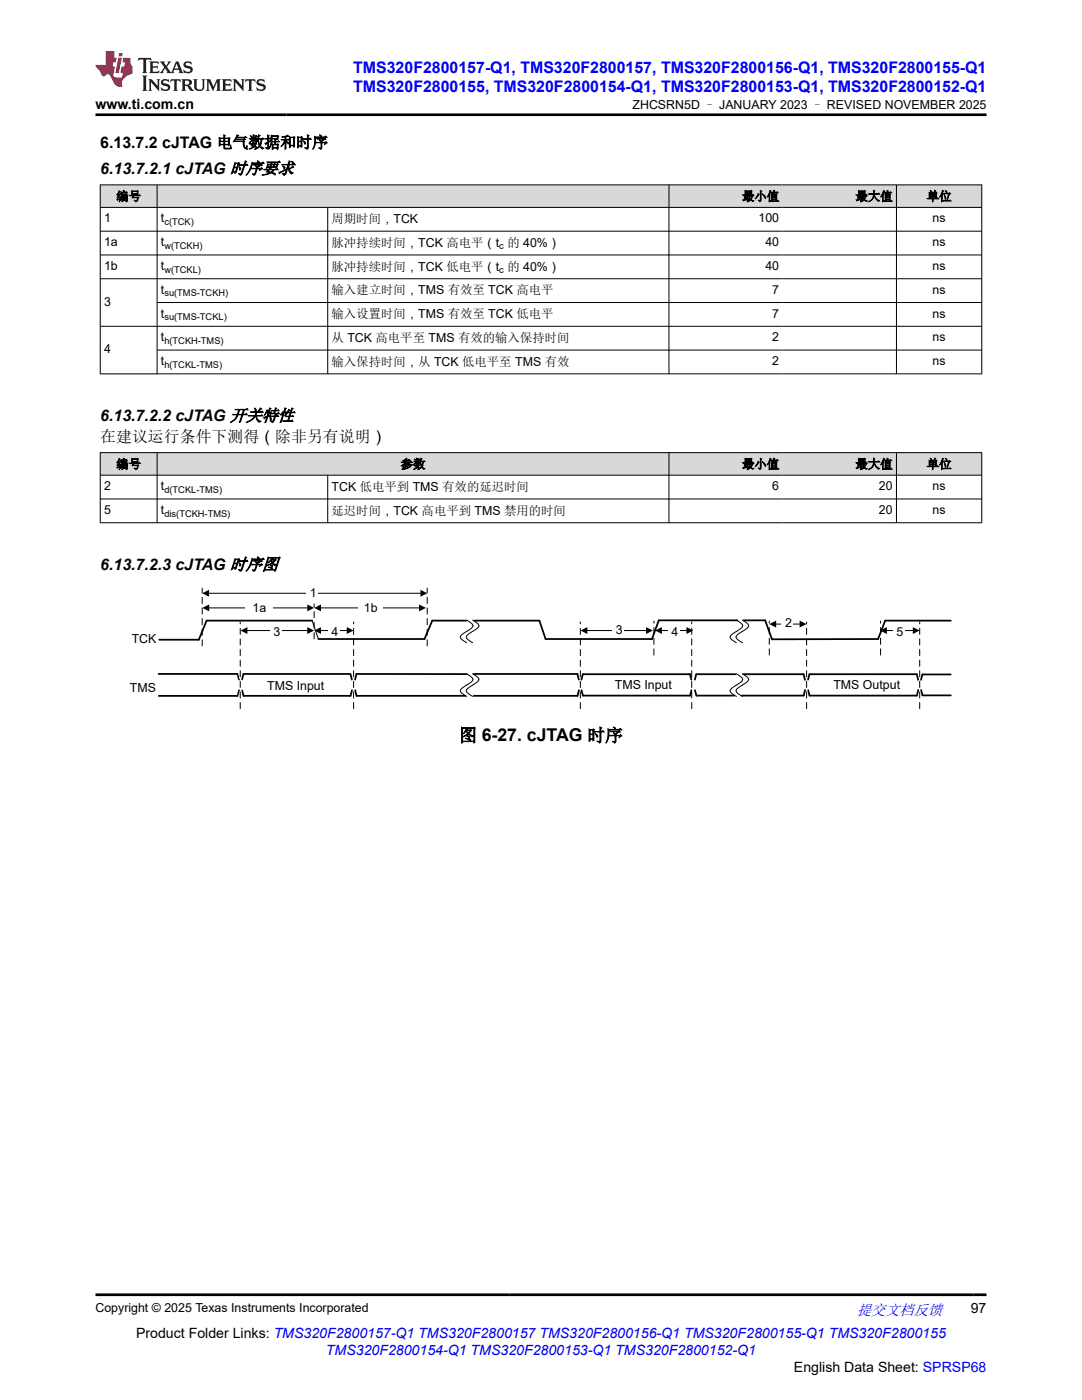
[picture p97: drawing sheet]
<svg xmlns="http://www.w3.org/2000/svg" width="216mm" height="279mm" viewBox="0 0 216 279" stroke-linecap="round" stroke-linejoin="round" font-family="sans-serif">
<defs><g id="words">
<text font-size="3.5" x="91.6" y="148">图 6-27. cJTAG 时序</text>
<g font-size="3.2" fill="#00f">
<text x="70.5" y="14.5">TMS320F2800157-Q1, TMS320F2800157, TMS320F2800156-Q1, TMS320F2800155-Q1</text>
<text x="70.5" y="18.3">TMS320F2800155, TMS320F2800154-Q1, TMS320F2800153-Q1, TMS320F2800152-Q1</text>
</g>
<g font-size="3.2">
<text x="20" y="29.5">6.13.7.2 cJTAG 电气数据和时序</text>
<text x="20" y="34.7">6.13.7.2.1 cJTAG 时序要求</text>
<text x="20" y="84">6.13.7.2.2 cJTAG 开关特性</text>
<text x="20" y="88.1">在建议运行条件下测得（除非另有说明）</text>
<text x="20" y="113.7">6.13.7.2.3 cJTAG 时序图</text>
</g>
<text font-size="3" fill="#00f" x="171" y="262.4">提交文档反馈</text>
<g font-size="2.8">
<text x="19" y="21.7">www.ti.com.cn</text>
<text x="193.7" y="262.1">97</text>
<text x="27.2" y="266.9">Product Folder Links: TMS320F2800157-Q1 TMS320F2800157 TMS320F2800156-Q1 TMS320F2800155-Q1 TMS320F2800155</text>
<text x="158.4" y="273.7">English Data Sheet: SPRSP68</text>
</g>
<text font-size="2.8" fill="#00f" x="65" y="270.3">TMS320F2800154-Q1 TMS320F2800153-Q1 TMS320F2800152-Q1</text>
<g font-size="2.5">
<text x="126.2" y="21.8">ZHCSRN5D – JANUARY 2023 – REVISED NOVEMBER 2025</text>
<text x="23.2" y="40">编号</text>
<text x="148.1" y="40">最小值</text>
<text x="170.7" y="40">最大值</text>
<text x="184.9" y="40">单位</text>
<text x="20.8" y="44.4">1</text>
<text x="32.1" y="44.4">t</text>
<text x="66.2" y="44.5">周期时间，TCK</text>
<text x="151.4" y="44.4">100</text>
<text x="186.1" y="44.4">ns</text>
<text x="20.8" y="49.1">1a</text>
<text x="20.8" y="53.9">1b</text>
<text x="32.1" y="49.1">t</text>
<text x="32.1" y="53.9">t</text>
<text x="66.2" y="49.3">脉冲持续时间，TCK 高电平（t 的 40%）</text>
<text x="152.7" y="49.1">40</text>
<text x="152.7" y="53.9">40</text>
<text x="186.1" y="49.1">ns</text>
<text x="186.1" y="53.9">ns</text>
<text x="32.1" y="58.6">t</text>
<text x="66.2" y="54">脉冲持续时间，TCK 低电平（t 的 40%）</text>
<text x="66.2" y="58.8">输入建立时间，TMS 有效至 TCK 高电平</text>
<text x="154.1" y="58.6">7</text>
<text x="186.1" y="58.6">ns</text>
<text x="20.8" y="61">3</text>
<text x="32.1" y="63.4">t</text>
<text x="66.2" y="63.5">输入设置时间，TMS 有效至 TCK 低电平</text>
<text x="154.1" y="63.4">7</text>
<text x="186.1" y="63.4">ns</text>
<text x="20.8" y="70.5">4</text>
<text x="32.1" y="68.1">t</text>
<text x="66.2" y="68.3">从 TCK 高电平至 TMS 有效的输入保持时间</text>
<text x="154.1" y="68.1">2</text>
<text x="186.1" y="68.1">ns</text>
<text x="32.1" y="72.9">t</text>
<text x="66.2" y="73">输入保持时间，从 TCK 低电平至 TMS 有效</text>
<text x="154.1" y="72.9">2</text>
<text x="186.1" y="72.9">ns</text>
<text x="23.2" y="93.5">编号</text>
<text x="79.9" y="93.5">参数</text>
<text x="148.1" y="93.5">最小值</text>
<text x="170.7" y="93.5">最大值</text>
<text x="184.9" y="93.5">单位</text>
<text x="20.8" y="97.8">2</text>
<text x="32.1" y="97.8">t</text>
<text x="66.2" y="98">TCK 低电平到 TMS 有效的延迟时间</text>
<text x="154.1" y="97.8">6</text>
<text x="175.4" y="97.8">20</text>
<text x="186.1" y="97.8">ns</text>
<text x="20.8" y="102.6">5</text>
<text x="32.1" y="102.6">t</text>
<text x="66.2" y="102.7">延迟时间，TCK 高电平到 TMS 禁用的时间</text>
<text x="175.4" y="102.6">20</text>
<text x="186.1" y="102.6">ns</text>
<text x="61.8" y="119.2">1</text>
<text x="50.4" y="122.1">1a</text>
<text x="72.6" y="122.1">1b</text>
<text x="156.7" y="125.2">2</text>
<text x="26.3" y="128.3">TCK</text>
<text x="54.6" y="126.8">3</text>
<text x="66.2" y="126.9">4</text>
<text x="122.9" y="126.6">3</text>
<text x="134" y="126.9">4</text>
<text x="178.9" y="126.9">5</text>
<text x="53.3" y="137.6">TMS Input</text>
<text x="122.7" y="137.4">TMS Input</text>
<text x="166.3" y="137.4">TMS Output</text>
<text x="25.9" y="138.1">TMS</text>
<text x="19" y="261.8">Copyright © 2025 Texas Instruments Incorporated</text>
</g>
<g font-size="1.9">
<text x="32.8" y="44.9">c(TCK)</text>
<text x="32.8" y="49.6">w(TCKH)</text>
<text x="99.6" y="49.8">c</text>
<text x="32.8" y="54.4">w(TCKL)</text>
<text x="32.8" y="59.1">su(TMS-TCKH)</text>
<text x="99.6" y="54.5">c</text>
<text x="32.8" y="63.9">su(TMS-TCKL)</text>
<text x="32.8" y="68.6">h(TCKH-TMS)</text>
<text x="32.8" y="73.4">h(TCKL-TMS)</text>
<text x="32.8" y="98.3">d(TCKL-TMS)</text>
<text x="32.8" y="103.1">dis(TCKH-TMS)</text>
</g>
</g></defs>
<g fill="#d8d8d8">
<path d="M20 36.9h175.9v4.5h-175.9z" fill-rule="evenodd"/>
<path d="M20.1 37h11.2v4.3h-11.2z" fill-rule="evenodd"/>
<path d="M31.4 37h102v4.3h-102z" fill-rule="evenodd"/>
<path d="M133.5 37h22.7v4.3h-22.7z" fill-rule="evenodd"/>
<path d="M156.2 37h22.6v4.3h-22.6z" fill-rule="evenodd"/>
<path d="M178.9 37h16.9v4.3h-16.9z" fill-rule="evenodd"/>
</g>
<g fill="none" stroke="#000" stroke-width=".2">
<path d="M19.9 36.9h176.1M20 36.8v37.9M31.3 36.8v37.9M133.5 36.8v37.9M178.9 36.8v37.9M195.9 36.8v37.9M19.9 41.4h176.1M19.9 46.1h176.1M19.9 50.9h176.1M19.9 55.6h176.1M65.4 41.4v33.3M19.9 65.1h176.1"/>
<path d="M31.3 60.4h164.7M31.3 69.9h164.7M196 74.6h-176.1"/>
</g>
<g fill="#d8d8d8">
<path d="M20 90.3h175.9v4.5h-175.9z" fill-rule="evenodd"/>
<path d="M20.1 90.4h11.2v4.4h-11.2z" fill-rule="evenodd"/>
<path d="M31.4 90.4h102v4.4h-102z" fill-rule="evenodd"/>
<path d="M133.5 90.4h22.7v4.4h-22.7z" fill-rule="evenodd"/>
<path d="M156.2 90.4h22.6v4.4h-22.6z" fill-rule="evenodd"/>
<path d="M178.9 90.4h16.9v4.4h-16.9z" fill-rule="evenodd"/>
</g>
<path d="M19.9 90.3h176.1M19.9 94.8h176.1M19.9 99.6h176.1M20 90.3v14.1M31.3 90.3v14.1M65.4 94.8v9.6M133.5 90.3v14.1M178.9 90.3v14.1M195.9 90.3v14.1M19.9 104.3h176.1M62.3 123.9l1.2 3.6" fill="none" stroke="#000" stroke-width=".2"/>
<path d="M31.7 138.9h15.7M62.3 123.9h-21.1l-1.5 3.8h-7.9M93 123.9h-6.7l-1.6 3.6h-21.2M107.6 123.9l1.3 3.6M147.2 123.8h-15.7l-1.4 3.7h-21.2M152.7 123.8l1.3 3.8 21.2-.1 1.4-3.6h13.1" fill="none" stroke="#000" stroke-width=".35"/>
<path d="M118.4 134.6h18.8v4.2h-18.8z" fill-rule="evenodd" fill="#fff"/>
<path d="M116.3 138.8h21.4" fill="none" stroke="#000" stroke-width=".35"/>
<path d="M41.6 118.4h42.3M41.6 121.3h19.7M49.2 125.8h12.1M117.1 125.8h11.8M132 125.8h5M154.7 124.5h4.9M176.8 125.8h5.3" fill="none" stroke="#000" stroke-width=".2"/>
<g fill="#000">
<path d="M40.3 118.4l1.4-.7v1.4zM83.9 117.7l1.4 .7-1.4 .7zM40.4 121.3l1.3-.7v1.4zM48 125.8l1.4-.6v1.3zM61.3 125.2l1.4 .6-1.4 .7zM61.3 120.6l1.4 .7-1.4 .7zM115.8 125.8l1.4-.6v1.3zM128.9 125.2l1.4 .6-1.4 .7zM130.7 125.8l1.4-.6v1.3zM137 125.2l1.3 .6-1.3 .7zM153.5 124.5l1.4-.6v1.3zM159.6 123.9l1.3 .6-1.3 .7z"/>
<path d="M175.6 125.8l1.4-.6v1.3zM182.1 125.2l1.4 .6-1.4 .7z"/>
</g>
<path d="M40.3 128.9v-11.5" fill="none" stroke="#000" stroke-width=".2" stroke-dasharray="1.2 .9"/>
<path d="M49 120.2h5.5v2.2h-5.5z" fill-rule="evenodd" fill="#fff"/>
<path d="M63.9 121.3h19.7" fill="none" stroke="#000" stroke-width=".2"/>
<path d="M62.7 121.3l1.3-.7v1.4zM83.6 120.6l1.4 .7-1.4 .7z" fill="#000"/>
<g fill="#fff">
<path d="M61.1 117.4h2.2v2.2h-2.2z" fill-rule="evenodd"/>
<path d="M71.5 120.2h4.9v2.2h-4.9z" fill-rule="evenodd"/>
<path d="M53.9 125h2.2v2.2h-2.2z" fill-rule="evenodd"/>
</g>
<path d="M70.9 137.7l.2 1.2h21.7M115.5 137.7l-.3 1.2M116 137.7l.3 1.1M138 137.7l-.3 1.2M138.7 137.7l.3 1.1M139 138.8h7.5M160.6 137.7l-.2 1.1" fill="none" stroke="#000" stroke-width=".35"/>
<path d="M162.7 134.6h18.9v4.2h-18.9z" fill-rule="evenodd" fill="#fff"/>
<path d="M47.7 137.7l-.3 1.2M48.3 137.8l.3 1.1h21.3M70.2 137.7l-.2 1.2M94.5 138.9h20.7M183.2 137.7l-.3 1.1h-21.4l-.2-1.1M183.8 137.7l.3 1.1h5.6" fill="none" stroke="#000" stroke-width=".35"/>
<g fill="#fff">
<path d="M133.3 125h2.2v2.3h-2.2z" fill-rule="evenodd"/>
<path d="M122.1 124.7h2.3v2.3h-2.3z" fill-rule="evenodd"/>
</g>
<path d="M183.5 141.4v-17.3" fill="none" stroke="#000" stroke-width=".2" stroke-dasharray="1.2 .9"/>
<g fill="#fff">
<path d="M178.2 125h2.2v2.3h-2.2z" fill-rule="evenodd"/>
<path d="M155.9 123.4h2.3v2.2h-2.3z" fill-rule="evenodd"/>
</g>
<path d="M47.7 134.3l.3 1.2M48 137.9l-.3 1.1" fill="none" stroke="#fff" stroke-width=".35"/>
<path d="M31.7 134.5h15.7l.3 1.1M69.9 134.5h-21.3l-.3 1.1M69.9 134.5l.3 1.1M93.1 134.5h-22l-.3 1.1M94.5 134.5h20.7l.3 1.1M137.6 134.6h-21.3l-.3 1M137.7 134.5l.2 1.1M146.8 134.6h-7.9l-.3 1M160.3 134.6l.3 1.1M161.2 135.6l.3-1h21.4l.3 1.1M189.7 134.6h-5.6l-.3 1.1" fill="none" stroke="#000" stroke-width=".35"/>
<path d="M63.9 125.8h5.3" fill="none" stroke="#000" stroke-width=".2"/>
<path d="M62.7 125.8l1.3-.6v1.3zM69.2 125.2l1.4 .6-1.4 .7z" fill="#000"/>
<path d="M65.5 125h2.2v2.3h-2.2z" fill-rule="evenodd" fill="#fff"/>
<path d="M62.7 127.5v-6.9M85.2 128.9v-11.5M130.5 130.7v-6.7M153.5 130.7v-6.7M175.7 130.7v-6.7M47.9 141.4v-17.3M70.6 141.4v-17.3M115.8 141.4v-17.3M138 141.4v-17.3M160.9 141.4v-17.3" fill="none" stroke="#000" stroke-width=".2" stroke-dasharray="1.2 .9"/>
<path d="M94.7 123.9h12.9M148 138.8h12.4M148.3 134.6h12M148.4 123.8h4.3" fill="none" stroke="#000" stroke-width=".35"/>
<path d="M93.1 134.5l.3 .2a1.28 1.28 0 0 1 1 1l-.5 .5-1.1 .7a1.28 1.28 0 0 0-.9 1.1l.3 .3 .9 .7M93.1 123.8l.3 .2a1.28 1.28 0 0 1 1 1l-.5 .5-1.1 .7a1.28 1.28 0 0 0-.9 1l.3 .4 .9 .7M94.3 134.5l.3 .2a1.28 1.28 0 0 1 .9 1l-.4 .5-1.1 .7a1.28 1.28 0 0 0-.9 1.1l.3 .3 .9 .7M94.3 123.8l.3 .2a1.28 1.28 0 0 1 .9 1l-.4 .5-1.1 .7a1.28 1.28 0 0 0-.9 1l.3 .4 .9 .7M146.9 134.5l.4 .2a1.28 1.28 0 0 1 .9 1l-.5 .5-1.1 .7a1.29 1.29 0 0 0-.9 1.1l.3 .3 .9 .7M146.9 123.8l.4 .2a1.28 1.28 0 0 1 .9 1l-.5 .5-1.1 .7a1.29 1.29 0 0 0-.9 1l.3 .4 .9 .7M148.1 134.5l.4 .2a1.28 1.28 0 0 1 .9 1l-.5 .5-1.1 .7a1.29 1.29 0 0 0-.9 1.1l.3 .3 .9 .7M148.1 123.8l.4 .2a1.28 1.28 0 0 1 .9 1l-.5 .5-1.1 .7a1.28 1.28 0 0 0-.9 1l.3 .4 .9 .7" fill="none" stroke="#000" stroke-width=".2"/>
<path d="M27.7 11.6l-.2 .5 .5-.2h.6v.1v2.2l-.2 .4h1l-.2-.4v-2.2v-.1h.5l.5 .2-.1-.5zM29.8 12.3l.2 .4v1.5l-.2 .4h1.9l.1-.6a1.08 1.08 0 0 1-1.3 .2v-.7h.6l.4 .2v-.7l-.4 .2h-.6v-.5l.2-.2a1 1 0 0 1 1 .3l-.1-.5zM31.8 12.3l1 1.1-1 1.2h.9l-.2-.2 .4-.8 .5 .8-.2 .2h1.6l-.2-.2 .1-.5h1l.1 .5-.1 .2h.9l-.2-.3-.8-2h-.5l-1 2.2-.8-1.1 .9-1.1h-.8l.2 .2-.5 .6-.3-.6 .1-.2zM35.2 12.7l.4 1h-.8zM36.8 12.4a.65 .65 0 0 0-.2 .7 .65 .65 0 0 0 .6 .5l.7 .1 .1 .3a.79 .79 0 0 1-.7 .4 .79 .79 0 0 1-.7-.5l.1 .7 .2-.1a.93 .93 0 0 0 1.1 .1 .93 .93 0 0 0 .4-1 1.46 1.46 0 0 0-1.2-.6l-.1-.3a1.09 1.09 0 0 1 1.2 .2l-.2-.6-.1 .1-.6-.2zM28.4 15.1l.2 .4v2.2l-.2 .4h1l-.2-.4v-2.2l.2-.4zM29.6 15.8l.2 .4v1.5l-.2 .4h.8l-.3-.4v-1.3l1.7 1.8v-2l.2-.4h-.8l.2 .2 .1 1.1-1.2-1.3zM32.3 15.9a.65 .65 0 0 0-.2 .8 .65 .65 0 0 0 .7 .4l.6 .2 .1 .2a.79 .79 0 0 1-.7 .4 .79 .79 0 0 1-.7-.5l.1 .7 .2-.1a.93 .93 0 0 0 1.1 .1 .93 .93 0 0 0 .4-.9 1.46 1.46 0 0 0-1.2-.6l-.1-.4a1.09 1.09 0 0 1 1.2 .2l-.2-.6-.1 .1-.6-.1zM34.1 15.8l-.1 .6a.63 .63 0 0 1 .7-.3l.1 1.6-.3 .4h1l-.2-.4v-1.6a.66 .66 0 0 1 .8 .3l-.1-.6zM36.2 15.8l.2 .4v1.5l-.2 .4h.9l-.2-.2v-.7h.5l.1 .2a.79 .79 0 0 0 1.2 .6l-1-.9a.61 .61 0 0 0 .6-.6 .61 .61 0 0 0-.5-.7zM36.9 16.1h.2a.47 .47 0 0 1 .5 .1 .47 .47 0 0 1 .1 .5l-.2 .1-.6 .1zM38.5 15.8l.2 .2a2.27 2.27 0 0 0 .4 2 1.04 1.04 0 0 0 1.7-.7v-1.3l.2-.2h-.8l.2 .4v1.1a.6 .6 0 0 1-.6 .6 .6 .6 0 0 1-.6-.6v-1.1l.3-.4zM41.1 15.8l.2 .4v1.5l-.2 .4h.7l-.2-.4v-1.4l.9 1.9 .8-1.9v1.4l-.2 .4h1l-.3-.4v-1.5l.3-.4h-.8l-.7 1.5-.7-1.5zM44.3 15.8l.2 .4v1.5l-.2 .4h1.9l.1-.6a1.09 1.09 0 0 1-1.3 .2v-.7h.6l.4 .2v-.6l-.4 .2h-.6v-.6l.2-.1a1.01 1.01 0 0 1 1 .3l-.1-.6zM46.4 15.8l.3 .4v1.5l-.3 .4h.8l-.2-.4v-1.3l1.6 1.8v-2l.2-.4h-.7l.2 .2v1.1l-1.2-1.3zM49 15.8l-.1 .6a.63 .63 0 0 1 .8-.3v1.6l-.3 .4h1l-.2-.4v-1.6a.66 .66 0 0 1 .8 .3l-.1-.6zM51.4 15.9a.65 .65 0 0 0-.2 .8 .65 .65 0 0 0 .6 .4l.6 .2 .2 .2a.79 .79 0 0 1-.8 .4 .79 .79 0 0 1-.6-.5l.1 .7 .2-.1a.93 .93 0 0 0 1 .1 .93 .93 0 0 0 .5-.9 1.46 1.46 0 0 0-1.3-.6l-.1-.4a1.09 1.09 0 0 1 1.3 .2l-.2-.6-.2 .1-.5-.1z" fill="#231f20"/>
<path d="M21.1 10.2v2.8h-2.1l.1 .3 .9 1a.95 .95 0 0 0 .9 .9 .59 .59 0 0 1 .6-.4 .59 .59 0 0 1 .5 .4l.4 .7a1.59 1.59 0 0 0 2.1 1.4 1.61 1.61 0 0 1 1-2.3l1-.3-.1-1.5a1.59 1.59 0 0 1-.4-1.7h-1.4l-.2 .9h.5l-.1 .9h-.5l-.2 1v.2l.4 .1-.2 .9h-.6a.73 .73 0 0 1-1.1-.7l.3-1.5h-.5l.2-.9h.5l.2-.9h-.5v-1.3zM23.6 11.5l-.6 3.1h.7l.6-3.1zM23.8 10.6l-.1 .6h.7l.1-.6z" fill="#ed1c24"/>
<path d="M19 22.9h177.8M19 258.4h177.8" fill="none" stroke="#000" stroke-width=".53"/>
<use href="#words"/>
</svg>
